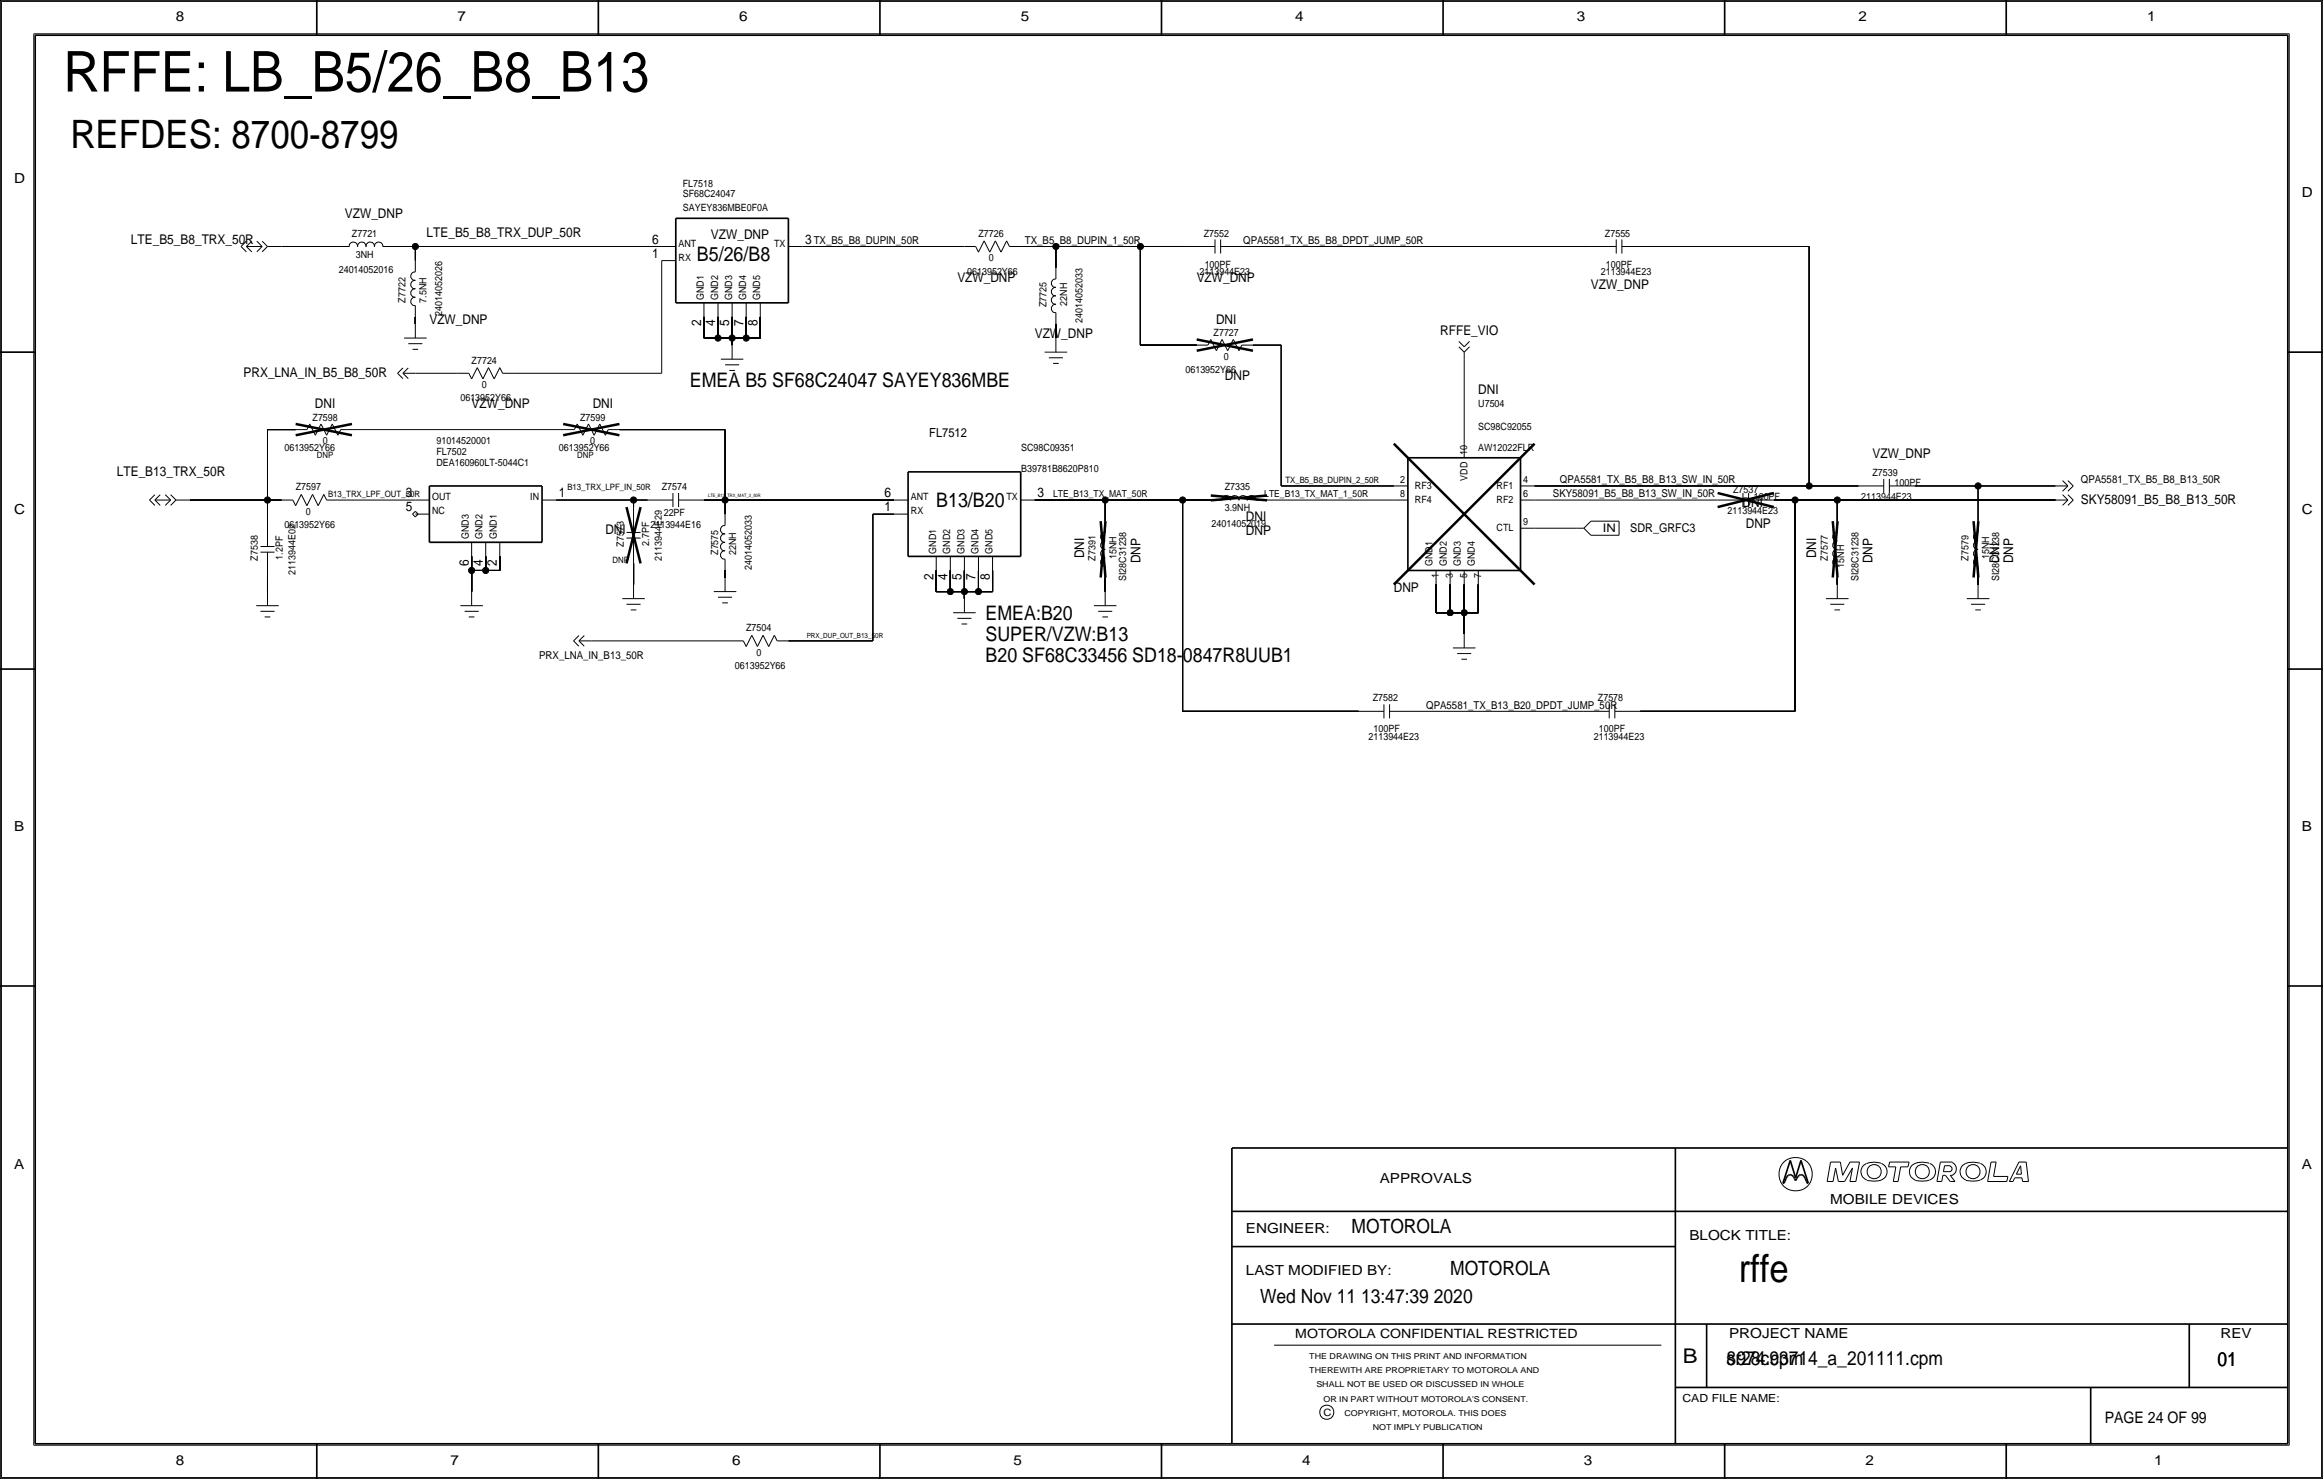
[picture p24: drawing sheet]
<svg xmlns="http://www.w3.org/2000/svg" width="419mm" height="267mm" viewBox="0 0 419 267" stroke-linecap="round" stroke-linejoin="round" font-family="sans-serif">
<defs><g id="words">
<text font-size="10.1" x="11.4" y="16.5">RFFE: LB_B5/26_B8_B13</text>
<text font-size="7.1" x="12.7" y="26.7">REFDES: 8700-8799</text>
<text font-size="7" x="313.7" y="231.1">rffe</text>
<text font-size="3.7" x="303.6" y="245.7">B</text>
<g font-size="3.6">
<text x="125.7" y="47">B5/26/B8</text>
<text x="124.5" y="69.8">EMEA B5 SF68C24047 SAYEY836MBE</text>
<text x="168.9" y="91.4">B13/B20</text>
<text x="177.8" y="111.8">EMEA:B20</text>
<text x="177.8" y="115.6">SUPER/VZW:B13</text>
<text x="177.8" y="119.4">B20 SF68C33456 SD18-0847R8UUB1</text>
</g>
<g font-size="3.5">
<text x="243.8" y="222.3">MOTOROLA</text>
<text x="261.6" y="229.9">MOTOROLA</text>
<text x="227.3" y="234.9">Wed Nov 11 13:47:39 2020</text>
<text x="311.5" y="246.2">8974.cpm</text>
<text x="311.5" y="246.2">sr28c93714_a_201111.cpm</text>
<text x="400" y="246.4">01</text>
</g>
<text font-size="2.9" x="379.7" y="256.5">PAGE 24 OF 99</text>
<g font-size="2.5">
<text x="31.7" y="3.8">8</text>
<text x="82.6" y="3.8">7</text>
<text x="133.3" y="3.8">6</text>
<text x="184.1" y="3.8">5</text>
<text x="233.7" y="3.8">4</text>
<text x="284.5" y="3.8">3</text>
<text x="335.3" y="3.8">2</text>
<text x="387.3" y="3.8">1</text>
<text x="2.5" y="33">D</text>
<text x="415.3" y="35.6">D</text>
<text x="2.5" y="92.7">C</text>
<text x="415.3" y="92.7">C</text>
<text x="2.5" y="149.9">B</text>
<text x="415.3" y="149.9">B</text>
<text x="2.5" y="210.8">A</text>
<text x="248.9" y="213.4">APPROVALS</text>
<text x="415.3" y="210.8">A</text>
<text x="330.2" y="217.2">MOBILE DEVICES</text>
<text x="224.8" y="222.2">ENGINEER:</text>
<text x="304.8" y="223.5">BLOCK TITLE:</text>
<text x="224.8" y="229.9">LAST MODIFIED BY:</text>
<text x="312" y="241.2">PROJECT NAME</text>
<text x="400.6" y="241.3">REV</text>
<text x="31.7" y="264.2">8</text>
<text x="81.3" y="264.2">7</text>
<text x="132.1" y="264.2">6</text>
<text x="182.9" y="264.2">5</text>
<text x="234.9" y="264.2">4</text>
<text x="285.8" y="264.2">3</text>
<text x="336.5" y="264.2">2</text>
<text x="388.6" y="264.2">1</text>
</g>
<g font-size="2.4">
<text x="62.2" y="39.4">VZW_DNP</text>
<text x="23.6" y="43.9">LTE_B5_B8_TRX_50R</text>
<text x="77" y="42.7">LTE_B5_B8_TRX_DUP_50R</text>
<text x="117.7" y="46.5">1</text>
<text x="117.7" y="43.9">6</text>
<text x="128.3" y="43.2">VZW_DNP</text>
<text x="145.3" y="43.9">3</text>
<text x="172.7" y="50.8">VZW_DNP</text>
<text x="215.9" y="50.8">VZW_DNP</text>
<text x="287" y="52.1">VZW_DNP</text>
<text x="77.5" y="58.4">VZW_DNP</text>
<text x="126.5" y="58.9" transform="rotate(-90 126.5 58.9)">2</text>
<text x="129" y="58.9" transform="rotate(-90 129 58.9)">4</text>
<text x="131.6" y="58.9" transform="rotate(-90 131.6 58.9)">5</text>
<text x="134.1" y="58.9" transform="rotate(-90 134.1 58.9)">7</text>
<text x="136.7" y="58.9" transform="rotate(-90 136.7 58.9)">8</text>
<text x="219.4" y="58.4">DNI</text>
<text x="186.7" y="61">VZW_DNP</text>
<text x="259.8" y="60.5">RFFE_VIO</text>
<text x="43.9" y="68.1">PRX_LNA_IN_B5_B8_50R</text>
<text x="221" y="68.6">DNP</text>
<text x="266.7" y="71.1">DNI</text>
<text x="56.8" y="73.7">DNI</text>
<text x="85.1" y="73.7">VZW_DNP</text>
<text x="106.9" y="73.7">DNI</text>
<text x="337.8" y="82.6">VZW_DNP</text>
<text x="21.1" y="85.9">LTE_B13_TRX_50R</text>
<text x="73.2" y="89.7">3</text>
<text x="100.8" y="89.7">1</text>
<text x="159.6" y="89.7">6</text>
<text x="187.2" y="89.7">3</text>
<text x="73.2" y="92.2">5</text>
<text x="159.6" y="92.2">1</text>
<text x="224.8" y="94">DNI</text>
<text x="314.4" y="91.4">DNI</text>
<text x="315" y="95.2">DNP</text>
<text x="375.4" y="90.9">SKY58091_B5_B8_B13_50R</text>
<text x="109.2" y="96.3">DNI</text>
<text x="195.6" y="100.7" transform="rotate(-90 195.6 100.7)">DNI</text>
<text x="205.7" y="101.6" transform="rotate(-90 205.7 101.6)">DNP</text>
<text x="224.8" y="96.5">DNP</text>
<text x="327.7" y="100.7" transform="rotate(-90 327.7 100.7)">DNI</text>
<text x="337.8" y="101.6" transform="rotate(-90 337.8 101.6)">DNP</text>
<text x="360.7" y="101.6" transform="rotate(-90 360.7 101.6)">DNI</text>
<text x="363.2" y="101.6" transform="rotate(-90 363.2 101.6)">DNP</text>
<text x="84.6" y="102" transform="rotate(-90 84.6 102)">6</text>
<text x="87.1" y="102" transform="rotate(-90 87.1 102)">4</text>
<text x="89.7" y="102" transform="rotate(-90 89.7 102)">2</text>
<text x="168.4" y="104.6" transform="rotate(-90 168.4 104.6)">2</text>
<text x="170.9" y="104.6" transform="rotate(-90 170.9 104.6)">4</text>
<text x="173.5" y="104.6" transform="rotate(-90 173.5 104.6)">5</text>
<text x="176" y="104.6" transform="rotate(-90 176 104.6)">7</text>
<text x="178.6" y="104.6" transform="rotate(-90 178.6 104.6)">8</text>
<text x="251.5" y="106.7">DNP</text>
</g>
<g font-size="2.3">
<text x="167.6" y="78.7">FL7512</text>
<text x="233.7" y="241.3">MOTOROLA CONFIDENTIAL RESTRICTED</text>
</g>
<text font-size="2.2" x="294.1" y="96">SDR_GRFC3</text>
<text font-size="2.1" x="289.2" y="96">IN</text>
<g font-size="2">
<text x="146.8" y="43.9">TX_B5_B8_DUPIN_50R</text>
<text x="184.9" y="43.9">TX_B5_B8_DUPIN_1_50R</text>
<text x="224.3" y="43.9">QPA5581_TX_B5_B8_DPDT_JUMP_50R</text>
<text x="280.2" y="89.7">SKY58091_B5_B8_B13_SW_IN_50R</text>
<text x="281.4" y="87.1">QPA5581_TX_B5_B8_B13_SW_IN_50R</text>
<text x="375.4" y="87.1">QPA5581_TX_B5_B8_B13_50R</text>
<text x="97.3" y="118.9">PRX_LNA_IN_B13_50R</text>
<text x="257.3" y="127.8">QPA5581_TX_B13_B20_DPDT_JUMP_50R</text>
<text x="303.5" y="252.7">CAD FILE NAME:</text>
</g>
<g font-size="1.8">
<text x="123.2" y="35.6">SF68C24047</text>
<text x="123.2" y="33.7">FL7518</text>
<text x="123.2" y="38.1">SAYEY836MBE0F0A</text>
<text x="63.5" y="42.7">Z7721</text>
<text x="64.2" y="46.5">3NH</text>
<text x="122.4" y="47">RX</text>
<text x="122.4" y="44.5">ANT</text>
<text x="139.7" y="44.5">TX</text>
<text x="176.5" y="42.7">Z7726</text>
<text x="178.4" y="47.1">0</text>
<text x="217.2" y="42.7">Z7552</text>
<text x="289.6" y="42.7">Z7555</text>
<text x="61.1" y="49.3">24014052016</text>
<text x="174.5" y="49.5">0613952Y66</text>
<text x="216.4" y="49.5">2113944E23</text>
<text x="217.3" y="48.3">100PF</text>
<text x="288.8" y="49.5">2113944E23</text>
<text x="289.7" y="48.3">100PF</text>
<text x="73.2" y="54.6" transform="rotate(-90 73.2 54.6)">Z7722</text>
<text x="77" y="54.6" transform="rotate(-90 77 54.6)">7.5NH</text>
<text x="79.8" y="57" transform="rotate(-90 79.8 57)">24014052026</text>
<text x="127" y="54.1" transform="rotate(-90 127 54.1)">GND1</text>
<text x="129.5" y="54.1" transform="rotate(-90 129.5 54.1)">GND2</text>
<text x="132.1" y="54.1" transform="rotate(-90 132.1 54.1)">GND3</text>
<text x="134.6" y="54.1" transform="rotate(-90 134.6 54.1)">GND4</text>
<text x="137.2" y="54.1" transform="rotate(-90 137.2 54.1)">GND5</text>
<text x="188.8" y="55.4" transform="rotate(-90 188.8 55.4)">Z7725</text>
<text x="192.5" y="55.1" transform="rotate(-90 192.5 55.1)">22NH</text>
<text x="195.3" y="58.3" transform="rotate(-90 195.3 58.3)">24014052033</text>
<text x="85.1" y="65.6">Z7724</text>
<text x="219" y="60.6">Z7727</text>
<text x="220.8" y="64.9">0</text>
<text x="86.9" y="70">0</text>
<text x="213.9" y="67.3">0613952Y66</text>
<text x="56.4" y="75.8">Z7598</text>
<text x="83.1" y="72.4">0613952Y66</text>
<text x="104.7" y="75.8">Z7599</text>
<text x="266.7" y="73.4">U7504</text>
<text x="266.7" y="77.5">SC98C92055</text>
<text x="51.3" y="81.3">0613952Y66</text>
<text x="58.2" y="80.1">0</text>
<text x="78.7" y="80">91014520001</text>
<text x="78.7" y="82">FL7502</text>
<text x="100.8" y="81.3">0613952Y66</text>
<text x="106.5" y="80.1">0</text>
<text x="184.3" y="81.3">SC98C09351</text>
<text x="264.7" y="82" transform="rotate(-90 264.7 82)">10</text>
<text x="266.7" y="81.3">AW12022FLR</text>
<text x="53.3" y="88.4">Z7597</text>
<text x="78.7" y="84.1">DEA160960LT-5044C1</text>
<text x="119.4" y="88.4">Z7574</text>
<text x="184.3" y="85.1">B39781B8620P810</text>
<text x="221" y="88.4">Z7335</text>
<text x="252.6" y="89.7">8</text>
<text x="252.6" y="87.1">2</text>
<text x="255.3" y="88.1">RF3</text>
<text x="264.8" y="86.7" transform="rotate(-90 264.8 86.7)">VDD</text>
<text x="270" y="88.2">RF1</text>
<text x="274.8" y="89.7">6</text>
<text x="274.8" y="87.1">4</text>
<text x="312.7" y="88.9">Z7537</text>
<text x="337.8" y="85.9">Z7539</text>
<text x="341.8" y="87.6">100PF</text>
<text x="51.3" y="95.2">0613952Y66</text>
<text x="55.2" y="92.8">0</text>
<text x="78" y="92.7">NC</text>
<text x="78" y="90.2">OUT</text>
<text x="95.7" y="90.2">IN</text>
<text x="117.4" y="95.3">2113944E16</text>
<text x="119.7" y="93">22PF</text>
<text x="164.3" y="92.7">RX</text>
<text x="164.3" y="90.2">ANT</text>
<text x="181.6" y="90.2">TX</text>
<text x="218.6" y="95">24014052019</text>
<text x="221" y="92.2">3.9NH</text>
<text x="255.3" y="90.8">RF4</text>
<text x="270" y="95.8">CTL</text>
<text x="270" y="90.7">RF2</text>
<text x="274.8" y="94.7">9</text>
<text x="311.7" y="92.7">2113944E23</text>
<text x="316.4" y="90.2">100PF</text>
<text x="335.8" y="90.2">2113944E23</text>
<text x="46.5" y="101.1" transform="rotate(-90 46.5 101.1)">Z7538</text>
<text x="51.1" y="101" transform="rotate(-90 51.1 101)">1.2PF</text>
<text x="84.6" y="97.2" transform="rotate(-90 84.6 97.2)">GND3</text>
<text x="87.1" y="97.2" transform="rotate(-90 87.1 97.2)">GND2</text>
<text x="89.7" y="97.2" transform="rotate(-90 89.7 97.2)">GND1</text>
<text x="112.6" y="98.5" transform="rotate(-90 112.6 98.5)">Z7573</text>
<text x="117.1" y="98.4" transform="rotate(-90 117.1 98.4)">2.7PF</text>
<text x="119.4" y="101.1" transform="rotate(-90 119.4 101.1)">2113944E29</text>
<text x="129.5" y="100.1" transform="rotate(-90 129.5 100.1)">Z7575</text>
<text x="132.8" y="100.1" transform="rotate(-90 132.8 100.1)">22NH</text>
<text x="168.9" y="99.8" transform="rotate(-90 168.9 99.8)">GND1</text>
<text x="171.4" y="99.8" transform="rotate(-90 171.4 99.8)">GND2</text>
<text x="174" y="99.8" transform="rotate(-90 174 99.8)">GND3</text>
<text x="176.5" y="99.8" transform="rotate(-90 176.5 99.8)">GND4</text>
<text x="179.1" y="99.8" transform="rotate(-90 179.1 99.8)">GND5</text>
<text x="197.7" y="101.1" transform="rotate(-90 197.7 101.1)">Z7391</text>
<text x="201.4" y="100.9" transform="rotate(-90 201.4 100.9)">15NH</text>
<text x="329.7" y="101.1" transform="rotate(-90 329.7 101.1)">Z7577</text>
<text x="355.1" y="101.1" transform="rotate(-90 355.1 101.1)">Z7579</text>
<text x="358.9" y="100.9" transform="rotate(-90 358.9 100.9)">15NH</text>
<text x="53.3" y="103.6" transform="rotate(-90 53.3 103.6)">2113944E02</text>
<text x="135.6" y="102.7" transform="rotate(-90 135.6 102.7)">24014052033</text>
<text x="203.2" y="104.8" transform="rotate(-90 203.2 104.8)">SI28C31238</text>
<text x="258.5" y="102.1" transform="rotate(-90 258.5 102.1)">GND1</text>
<text x="259.6" y="104.3" transform="rotate(-90 259.6 104.3)">1</text>
<text x="261" y="102.1" transform="rotate(-90 261 102.1)">GND2</text>
<text x="262.1" y="104.3" transform="rotate(-90 262.1 104.3)">3</text>
<text x="263.6" y="102.1" transform="rotate(-90 263.6 102.1)">GND3</text>
<text x="264.7" y="104.3" transform="rotate(-90 264.7 104.3)">5</text>
<text x="266.1" y="102.1" transform="rotate(-90 266.1 102.1)">GND4</text>
<text x="267.2" y="104.3" transform="rotate(-90 267.2 104.3)">7</text>
<text x="332.7" y="102.4" transform="rotate(-90 332.7 102.4)">15NH</text>
<text x="335.3" y="104.8" transform="rotate(-90 335.3 104.8)">SI28C31238</text>
<text x="360.7" y="104.8" transform="rotate(-90 360.7 104.8)">SI28C31238</text>
<text x="134.6" y="113.8">Z7504</text>
<text x="136.5" y="118.2">0</text>
<text x="132.6" y="120.7">0613952Y66</text>
<text x="247.7" y="126.5">Z7582</text>
<text x="288.3" y="126.5">Z7578</text>
<text x="246.9" y="133.4">2113944E23</text>
<text x="247.8" y="132.1">100PF</text>
<text x="287.5" y="133.4">2113944E23</text>
<text x="288.5" y="132.1">100PF</text>
<text x="238.8" y="255.3">C</text>
</g>
<g font-size="1.7">
<text x="190" y="89.7">LTE_B13_TX_MAT_50R</text>
<text x="228.1" y="89.7">LTE_B13_TX_MAT_1_50R</text>
</g>
<g font-size="1.6">
<text x="57.1" y="82.6">DNP</text>
<text x="104.1" y="82.6">DNP</text>
<text x="59.2" y="89.7">B13_TRX_LPF_OUT_50R</text>
<text x="102.4" y="88.4">B13_TRX_LPF_IN_50R</text>
<text x="231.9" y="87.1">TX_B5_B8_DUPIN_2_50R</text>
<text x="110.5" y="101.6">DNP</text>
</g>
<g font-size="1.5">
<text x="236.2" y="245.1">THE DRAWING ON THIS PRINT AND INFORMATION</text>
<text x="236.2" y="247.6">THEREWITH ARE PROPRIETARY TO MOTOROLA AND</text>
<text x="237.5" y="250.2">SHALL NOT BE USED OR DISCUSSED IN WHOLE</text>
<text x="238.8" y="252.7">OR IN PART WITHOUT MOTOROLA'S CONSENT.</text>
<text x="242.6" y="255.3">COPYRIGHT, MOTOROLA. THIS DOES</text>
<text x="247.6" y="257.8">NOT IMPLY PUBLICATION</text>
</g>
<text font-size="1.3" x="145.5" y="115.1">PRX_DUP_OUT_B13_50R</text>
<text font-size=".8" x="127.8" y="89.7">LTE_B13_TRX_MAT_3_50R</text>
</g></defs>
<!-- layer: Nets -->
<g fill="none" stroke="#000" stroke-width=".18">
<path d="M50.8 44.5h10.2zM71.1 44.5h3.8zM74.9 57.2v1.2zM74.9 44.5v2.5zM74.9 44.5h44.5zM119.4 47v20.3zM127 57.2v3.8zM129.5 57.2v3.8zM132.1 57.2v3.8zM134.6 57.2v3.8zM137.2 57.2v3.8zM144.8 44.5h29.2z"/>
<path d="M184.1 44.5h6.4zM190.5 58.4v2.6zM190.5 44.5v3.8zM190.5 44.5h15.2zM205.7 44.5v17.7zM205.7 44.5h8.9zM224.8 44.5h62.2zM297.2 44.5h29.2zM326.4 44.5v43.1zM48.3 77.5v12.7zM48.3 77.5h5zM63.5 77.5h38.1z"/>
<path d="M74.9 67.3h7.6zM92.7 67.3h26.7zM111.8 77.5h19zM127 61h2.5zM129.5 61h2.6zM130.8 77.5v12.7zM132.1 61v1.2zM132.1 61h2.5zM134.6 61h2.6zM205.7 62.2h10.2zM226.1 62.2h5zM231.1 62.2v25.4z"/>
<path d="M264.2 64.8v15.2zM34.3 90.2h14zM48.3 90.2v3.8zM48.3 90.2h2.5zM61 90.2h13.9zM100.3 90.2h14zM114.3 90.2v1.2zM114.3 90.2h2.5zM127 90.2h3.8zM130.8 90.2v2.5zM130.8 90.2h30.5zM157.5 92.7v22.9z"/>
<path d="M157.5 92.7h3.8zM186.7 90.2h12.7zM199.4 90.2v3.8zM199.4 90.2h14zM213.4 90.2v38.1zM213.4 90.2h5zM228.6 90.2h22.9zM231.1 87.6h20.4zM276.9 87.6h49.5zM276.9 90.2h33zM276.9 95.2h7.6zM320 90.2h3.8z"/>
<path d="M323.8 90.2v38.1zM323.8 90.2h7.7zM326.4 87.6h8.9zM331.5 90.2v3.8zM331.5 90.2h39.3zM345.4 87.6h11.5zM356.9 87.6v6.4zM356.9 87.6h13.9zM48.3 104.1v2.6zM85.1 102.9v3.8zM85.1 100.3v2.6zM85.1 102.9h2.5z"/>
<path d="M87.6 100.3v2.6zM87.6 102.9h2.6zM90.2 100.3v2.6zM106.7 115.6h25.4zM114.3 101.6v3.8zM130.8 102.9v1.2zM142.2 115.6h15.3zM168.9 102.9v3.8zM168.9 106.7h2.5zM171.4 102.9v3.8zM171.5 106.7h2.5zM174 106.7v1.2z"/>
<path d="M174 102.9v3.8zM174 106.7h2.5zM176.5 102.9v3.8zM176.5 106.7h2.6zM179.1 102.9v3.8zM199.4 104.1v2.6zM259.1 105.4v5.1zM259.1 110.5h2.5zM261.6 110.5h2.6zM261.6 105.4v5.1zM264.2 110.5v3.8zM264.2 105.4v5.1z"/>
<path d="M264.2 110.5h2.5zM266.7 105.4v5.1zM331.5 104.1v1.3zM356.9 104.1v1.3zM213.4 128.3h31.7zM255.3 128.3h30.4zM295.9 128.3h27.9z"/>
</g>
<g fill="#000" stroke="#000" stroke-width=".18">
<circle cx="74.9" cy="44.4" r=".56"/>
<circle cx="190.5" cy="44.4" r=".56"/>
<circle cx="205.7" cy="44.4" r=".56"/>
<circle cx="129.5" cy="61" r=".56"/>
<circle cx="132.1" cy="61" r=".56"/>
<circle cx="134.6" cy="61" r=".56"/>
<circle cx="48.3" cy="90.2" r=".56"/>
<circle cx="114.3" cy="90.2" r=".56"/>
<circle cx="130.8" cy="90.2" r=".56"/>
<circle cx="199.4" cy="90.2" r=".56"/>
<circle cx="213.4" cy="90.2" r=".56"/>
<circle cx="323.9" cy="90.2" r=".56"/>
<circle cx="326.4" cy="87.6" r=".56"/>
<circle cx="331.5" cy="90.2" r=".56"/>
<circle cx="356.9" cy="87.6" r=".56"/>
<circle cx="85.1" cy="102.9" r=".56"/>
<circle cx="87.6" cy="102.9" r=".56"/>
<circle cx="171.4" cy="106.7" r=".56"/>
<circle cx="174" cy="106.7" r=".56"/>
<circle cx="176.5" cy="106.7" r=".56"/>
<circle cx="261.6" cy="110.5" r=".56"/>
<circle cx="264.2" cy="110.5" r=".56"/>
</g>
<!-- layer: Components -->
<g fill="none" stroke="#000" stroke-width=".18">
<path d="M43.5 44.4l.9 1zM43.5 44.5l1-1zM44.4 44.4l1 1zM44.4 44.5l1-1zM44.5 44.5h2.8zM46.3 43.5l1 1zM46.3 45.4l1-1zM47.3 43.5l1 1zM47.3 45.4l1-1zM48.3 44.5h2.5zM61 44.5h2zM63 44.5a.75 .75 0 0 1 .7-.9 .75 .75 0 0 1 .8 .9"/>
<path d="M64.5 44.5a.75 .75 0 0 1 .8-.9 .75 .75 0 0 1 .7 .9M66 44.5a.75 .75 0 0 1 .8-.9 .75 .75 0 0 1 .7 .9M67.6 44.5a.75 .75 0 0 1 .7-.9 .75 .75 0 0 1 .7 .9M69.1 44.5h2zM74.9 58.4v2.6zM74.9 47v2zM74.9 55.1v2zM74.9 52.1a.74 .74 0 0 0-.8 .8 .74 .74 0 0 0 .8 .7M74.9 49.1a.74 .74 0 0 0-.8 .7 .74 .74 0 0 0 .8 .7M74.9 50.6a.74 .74 0 0 0-.8 .7 .74 .74 0 0 0 .8 .8M74.9 53.6a.74 .74 0 0 0-.8 .8 .74 .74 0 0 0 .8 .7M119.4 47h2.5z"/>
<path d="M119.4 44.5h2.5zM127 54.6v2.6zM129.5 54.6v2.6zM132.1 54.6v2.6zM134.6 54.6v2.6zM137.2 54.6v2.6zM142.2 44.5h2.6zM174 44.5h2zM176 44.5l.5 1zM177.5 43.4l-1 2.1zM177.5 43.4l1.1 2.1zM179.6 43.4l1 2.1z"/>
<path d="M179.6 43.4l-1 2.1zM181.6 43.4l.5 1zM181.6 43.4l-1 2.1zM182.1 44.5h2zM190.5 56.4v2zM190.5 48.3v2zM190.5 51.9a.74 .74 0 0 0-.8 .7 .74 .74 0 0 0 .8 .7M190.5 54.9a.74 .74 0 0 0-.8 .8 .74 .74 0 0 0 .8 .7M190.5 53.4a.74 .74 0 0 0-.8 .7 .74 .74 0 0 0 .8 .8M190.5 50.3a.74 .74 0 0 0-.8 .8 .74 .74 0 0 0 .8 .7M214.6 44.5h4.6zM219.2 43.2v2.5z"/>
<path d="M220.2 43.2v2.5zM220.2 44.5h4.6zM287 44.5h4.6zM291.6 43.2v2.5zM292.6 43.2v2.5zM292.6 44.5h4.6zM53.3 77.5h2.1zM55.9 76.5l-.5 1zM55.9 76.5l1 2zM57.9 76.5l-1 2zM57.9 76.5l1 2zM59.9 76.5l-1 2z"/>
<path d="M59.9 76.5l1.1 2zM61.5 77.5l-.5 1zM61.5 77.5h2zM71.7 67.3l1 1zM71.7 67.3l1-1zM72.7 67.3l1 1zM72.7 67.3h2.2zM72.7 67.3l1-1zM72.9 61h4.1zM73.7 62h2.5zM74.4 63h1zM82.5 67.3h2.1z"/>
<path d="M84.6 67.3l.5 1zM86.1 66.3l-1 2zM86.1 66.3l1 2zM88.1 66.3l1.1 2zM88.1 66.3l-1 2zM90.2 66.3l-1 2zM90.2 66.3l.5 1zM90.7 67.3h2zM101.6 77.5h2zM104.1 76.5l1.1 2zM104.1 76.5l-.5 1zM106.2 76.5l-1 2z"/>
<path d="M106.2 76.5l1 2zM108.2 76.5l-1 2zM108.2 76.5l1 2zM109.7 77.5l-.5 1zM109.7 77.5h2.1zM130 64.8h4.1zM130.8 65.8h2.5zM131.6 66.8h1zM132.1 62.2v2.6zM188.5 63.5h4zM189.2 64.5h2.6zM190 65.5h1z"/>
<path d="M190.5 61v2.5zM215.9 62.2h2zM218.4 61.2l-.5 1zM218.4 61.2l1.1 2zM220.5 61.2l-1 2zM220.5 61.2l1 2zM222.5 61.2l1 2zM222.5 61.2l-1 2zM224 62.2l-.5 1zM224 62.2h2.1zM263.2 61.6l1 .9zM263.2 62.5l1 1z"/>
<path d="M264.2 62.5l.9-.9zM264.2 63.5l.9-1zM264.2 63.5v1.3zM27 90.2l.9 .9zM27 90.2l.9-1zM27.9 90.2l1 .9zM27.9 90.2l1-1zM27.9 90.2h2.9zM29.8 89.2l1 1zM29.8 91.1l1-.9zM30.8 89.2l.9 1zM30.8 91.1l1-.9z"/>
<path d="M31.8 90.2h2.5zM47 99.6h2.5zM47 98.6h2.5zM48.3 99.6v4.5zM48.3 94v4.6zM50.8 90.2h2zM52.8 90.2l.5 1zM54.4 89.2l-1.1 2zM54.4 89.2l1 2zM56.4 89.2l1 2zM56.4 89.2l-1 2zM58.4 89.2l-1 2z"/>
<path d="M58.4 89.2l.5 1zM58.9 90.2h2.1zM74.4 92.7l.5 .5zM74.4 92.7l.5-.5zM74.9 90.2h2.6zM74.9 92.7h2.6zM74.9 92.2l.5 .5zM75.4 92.7l-.5 .5zM85.1 97.8v2.5zM87.6 97.8v2.5zM90.2 97.8v2.5zM97.8 90.2h2.5z"/>
<path d="M113 97h2.6zM113 96h2.6zM114.3 97v4.6zM114.3 91.4v4.6zM116.8 90.2h4.6zM121.4 88.9v2.5zM122.4 90.2h4.6zM122.4 88.9v2.5zM130.8 92.7v2zM130.8 97.8a.74 .74 0 0 0-.8 .8 .74 .74 0 0 0 .8 .7M130.8 94.8a.74 .74 0 0 0-.8 .7 .74 .74 0 0 0 .8 .8M130.8 96.3a.74 .74 0 0 0-.8 .8 .74 .74 0 0 0 .8 .7"/>
<path d="M130.8 99.4a.74 .74 0 0 0-.8 .7 .74 .74 0 0 0 .8 .7M161.3 92.7h2.5zM161.3 90.2h2.5zM184.2 90.2h2.5zM199.4 94v2zM199.4 97.6a.74 .74 0 0 0-.8 .7 .74 .74 0 0 0 .8 .8M199.4 99.1a.74 .74 0 0 0-.8 .7 .74 .74 0 0 0 .8 .8M199.4 96.1a.74 .74 0 0 0-.8 .7 .74 .74 0 0 0 .8 .7M218.4 90.2h2.1zM220.5 90.2a.75 .75 0 0 1 .7-.8 .75 .75 0 0 1 .7 .8M222 90.2a.75 .75 0 0 1 .7-.8 .75 .75 0 0 1 .8 .8M223.5 90.2a.75 .75 0 0 1 .8-.8 .75 .75 0 0 1 .7 .8"/>
<path d="M225 90.2a.75 .75 0 0 1 .8-.8 .75 .75 0 0 1 .7 .8M226.6 90.2h2zM251.5 87.6h2.5zM251.5 90.2h2.5zM264.2 80v2.5zM274.3 87.6h2.6zM274.3 95.2h2.6zM274.3 90.2h2.6zM284.5 95.2h1.2zM285.8 95.2l1.2 1.3zM287 94l-1.2 1.2zM287 94h5.1z"/>
<path d="M287 96.5h5.1zM292.1 94v2.5zM309.9 90.2h4.6zM314.5 88.9v2.5zM315.5 88.9v2.5zM315.5 90.2h4.5zM331.5 94v2zM331.5 97.6a.74 .74 0 0 0-.9 .7 .74 .74 0 0 0 .9 .8M331.5 99.1a.74 .74 0 0 0-.9 .7 .74 .74 0 0 0 .9 .8M331.5 96.1a.74 .74 0 0 0-.9 .7 .74 .74 0 0 0 .9 .7M335.3 87.6h4.6zM339.9 86.4v2.5z"/>
<path d="M340.9 86.4v2.5zM340.9 87.6h4.5zM356.9 94v2zM356.9 97.6a.74 .74 0 0 0-.9 .7 .74 .74 0 0 0 .9 .8M356.9 99.1a.74 .74 0 0 0-.9 .7 .74 .74 0 0 0 .9 .8M356.9 96.1a.74 .74 0 0 0-.9 .7 .74 .74 0 0 0 .9 .7M370.8 90.2h2.3zM370.8 87.6h2.3zM372.1 89.2l1 1zM372.1 86.7l1 .9zM372.1 91.1l1-.9zM372.1 88.6l1-1z"/>
<path d="M373.1 89.2l.9 1zM373.1 86.7l.9 .9zM373.1 91.1l.9-.9zM373.1 88.6l.9-1zM46.2 109.2h4.1zM47 110.2h2.5zM47.8 111.3h1zM48.3 106.7v2.5zM83.1 109.2h4zM83.8 110.2h2.6zM84.6 111.3h1zM85.1 106.7v2.5z"/>
<path d="M103.5 115.6l.9 .9zM103.5 115.6l.9-1zM104.4 115.6l1 .9zM104.4 115.6h2.3zM104.4 115.6l1-1zM112.3 108h4zM113 109h2.6zM113.8 110h1zM114.3 105.4v2.6zM128.8 106.7h4zM129.5 107.7h2.6zM130.3 108.7h1z"/>
<path d="M130.8 104.1v2.6zM130.8 100.8v2.1zM132.1 115.6h2zM134.1 115.6l.5 1zM135.6 114.6l1.1 2zM135.6 114.6l-1 2zM137.7 114.6l1 2zM137.7 114.6l-1 2zM139.7 114.6l-1 2zM139.7 114.6l.5 1zM140.2 115.6h2zM168.9 100.3v2.6z"/>
<path d="M171.4 100.3v2.6zM172 110.5h4zM172.7 111.5h2.6zM173.5 112.5h1zM174 100.3v2.6zM174 108v2.5zM176.5 100.3v2.6zM179.1 100.3v2.6zM197.4 109.2h4zM198.1 110.2h2.6zM198.9 111.3h1zM199.4 102.1v2z"/>
<path d="M199.4 106.7v2.5zM199.4 100.6a.74 .74 0 0 0-.8 .8 .74 .74 0 0 0 .8 .7M259.1 102.9v2.5zM261.6 102.9v2.5zM262.1 116.8h4.1zM262.9 117.9h2.5zM263.7 118.9h1zM264.2 102.9v2.5zM264.2 114.3v2.5zM266.7 102.9v2.5zM329.4 108h4.1zM330.2 109h2.5z"/>
<path d="M331 110h1zM331.5 105.4v2.6zM331.5 102.1v2zM331.5 100.6a.74 .74 0 0 0-.9 .8 .74 .74 0 0 0 .9 .7M354.8 108h4.1zM355.6 109h2.5zM356.4 110h1zM356.9 105.4v2.6zM356.9 102.1v2zM356.9 100.6a.74 .74 0 0 0-.9 .8 .74 .74 0 0 0 .9 .7M245.1 128.3h4.6zM249.7 127v2.5z"/>
<path d="M250.7 128.3h4.6zM250.7 127v2.5zM285.8 128.3h4.5zM290.3 127v2.5zM291.3 128.3h4.6zM291.3 127v2.5z"/>
</g>
<g fill="none" stroke="#000" stroke-width=".3">
<path d="M121.9 39.4h20.3zM121.9 39.4v15.2zM142.2 39.4v15.2zM121.9 54.6h20.3zM77.5 87.6v10.2zM77.5 97.8h20.3zM77.5 87.6h20.3zM97.8 87.6v10.2zM163.8 85.1h20.3zM163.8 85.1v15.2zM184.1 85.1v15.2zM254 82.6v20.3z"/>
<path d="M254 82.6h20.3zM274.3 82.6v20.3zM163.8 100.3h20.3zM254 102.9h20.3z"/>
</g>
<g fill="none" stroke="#000" stroke-width=".45">
<path d="M53.3 78.5l10.2-2zM53.3 76.5l10.2 2zM101.6 78.5l10.2-2zM101.6 76.5l10.2 2zM215.9 63.2l10.2-2zM215.9 61.2l10.2 2zM113 91.4l2.6 10.2zM115.6 91.4l-2.6 10.2zM198.6 94l.8 10.1zM199.4 94l-.8 10.1zM218.4 90.2l10.2-.8zM218.4 89.4l10.2 .8z"/>
<path d="M251.5 80l25.4 25.4zM276.9 80l-25.4 25.4zM309.9 91.4l10.1-2.5zM309.9 88.9l10.1 2.5zM330.7 94l.8 10.1zM331.5 94l-.8 10.1zM356.1 94l.8 10.1zM356.9 94l-.8 10.1z"/>
</g>
<!-- layer: Page Border and Title Block -->
<g fill="none" stroke="#000" stroke-width=".3">
<path d="M0 0h419.1zM0 0v266.7zM6.3 6.4h406.4zM6.3 6.4v254zM57.1 0v6.3zM107.9 0v6.3zM158.7 0v6.3zM209.5 0v6.4zM260.3 0v6.3zM311.1 0v6.3zM361.9 0v6.3zM412.7 6.4v254z"/>
<path d="M419.1 0v266.7zM0 63.5h6.3zM412.7 63.5h6.4zM0 120.7h6.3zM412.7 120.7h6.4zM0 177.8h6.3zM412.7 177.8h6.4zM222.2 207v53.3zM222.2 207h190.5zM222.2 218.4h190.5zM302.3 207v53.3zM321.7 213.4h.2z"/>
<path d="M322 213.1l-.1 .3zM322.2 212.5l-.2 .6zM322.4 212.1l-.2 .4zM322.6 211.9l.3-.1zM322.6 211.9l-.2 .2zM322.9 211.8h.2zM323 209.2l-1.3 4.2zM323 209.2l1 3.2zM323.1 211.8l.2 .1zM323.3 211.9l.2 .2zM323.5 212.1l.2 .4zM323.7 212.5l.3 .4z"/>
<path d="M324.2 212.5l-.2 .4zM324.4 212.1l-.2 .4zM324.6 211.9l.2-.1zM324.6 211.9l-.2 .2zM324.8 211.8h.3zM324.9 209.2l1.3 4.2zM324.9 209.2l-.9 3.2zM325.1 211.8l.2 .1zM325.3 211.9l.2 .2zM325.5 212.1l.2 .4zM325.7 212.5l.2 .6zM325.9 213.1l.1 .3z"/>
<path d="M326 213.4h.2zM222.2 238.8h190.5zM222.2 224.8h80.1zM307.9 238.8v11.4zM395 238.8v11.4zM302.3 250.2h110.4zM377.2 250.2v10.1zM0 266.7h419.1zM6.3 260.3h406.4zM57.1 260.3v6.4zM107.9 260.3v6.4zM158.7 260.3v6.4z"/>
<path d="M209.5 260.3v6.4zM260.3 260.3v6.4zM311.1 260.3v6.4zM361.9 260.3v6.4z"/>
</g>
<g fill="none" stroke="#000" stroke-width=".18">
<path d="M.3 .3h418.5zM.3 .3v266.1zM6.1 6.1v254.5zM6.1 6.1h406.9zM413 6.1v254.5zM418.8 .3v266.1zM329.6 213.1h1.1zM330.3 209.6h1.7zM330.3 209.5l-.7 3.6zM331.2 210.6l-.5 2.5zM331.2 210.6l.5 2.5zM331.7 213.1h1.1z"/>
<path d="M332 209.5l.4 2.4zM333.8 209.6l-1.4 2.3zM333.8 213.1h1zM333.8 209.6h1.7zM334.2 210.6l-.4 2.5zM334.2 210.6l-1.4 2.5zM335.5 209.6l-.7 3.5zM336.8 209.8a1.6 1.6 0 0 0-1.1 1.5 1.6 1.6 0 0 0 1.1 1.5M339.3 209.8l-.1-.1a4 4 0 0 0-2.4 .1M339.4 209.8a1.59 1.59 0 0 1 1.1 1.5 1.59 1.59 0 0 1-1.1 1.5 5.1 5.1 0 0 1-2.5 .1M340.7 210.4h1.3zM340.9 209.6h3.5z"/>
<path d="M340.9 209.5l-.2 .9zM341.6 213.1h.8zM342 210.4l-.4 2.7zM342.9 210.4l-.5 2.7zM342.9 210.4h1.3zM344.4 209.5l-.2 .9zM348 209.8a3.1 3.1 0 0 0-3.3 .6 1.62 1.62 0 0 0 .8 2.4M348.1 212.8a5.1 5.1 0 0 1-2.6 .1M348.1 209.8a1.59 1.59 0 0 1 1.1 1.5 1.59 1.59 0 0 1-1.1 1.5M349.5 213.1h.8zM350.1 209.6h2.1zM350.1 209.5l-.6 3.6z"/>
<path d="M350.5 211.9l-.2 1.2zM350.5 211.9h.5zM350.6 211.3h1.2zM350.8 210.2l-.2 1.1zM350.8 210.2h1zM351 211.9l.8 1.2zM351.8 210.3a.5 .5 0 0 1 .4 .5 .5 .5 0 0 1-.4 .5M351.8 213.1h.9zM351.8 211.9l.9 1.2zM351.8 211.9h.4zM352.2 209.7a1.24 1.24 0 0 1 .8 1.1 1.24 1.24 0 0 1-.8 1.1M357.2 209.8a3.1 3.1 0 0 0-3.3 .6 1.62 1.62 0 0 0 .8 2.4"/>
<path d="M357.2 212.8a5.1 5.1 0 0 1-2.5 .1M357.3 209.8a1.59 1.59 0 0 1 1 1.5 1.59 1.59 0 0 1-1 1.5M358.6 213.1h3.5zM359.2 209.6l-.6 3.5zM359.2 209.6h.9zM359.7 212.1h2.6zM360.1 209.6l-.4 2.5zM362.3 212.1l-.2 1zM362.5 213.1h.7zM363.5 212.4l-.3 .7zM363.5 212.4h1.3zM363.8 211.7h.9z"/>
<path d="M364.2 209.6l-1.7 3.5zM364.2 209.6h1.4zM364.5 210.2l-.7 1.5zM364.5 210.2l.2 1.5zM364.8 212.4l.1 .7zM364.9 213.1h1.1zM365.6 209.6l.4 3.5zM229.9 242.6h69.8zM.3 266.4h418.5zM6.1 260.6h406.9z"/>
<circle cx="324" cy="211.8" r="3"/>
<circle cx="338.1" cy="211.3" r="1.28"/>
<circle cx="346.8" cy="211.3" r="1.28"/>
<circle cx="356" cy="211.3" r="1.28"/>
<circle cx="239.4" cy="254.7" r="1.28"/>
</g>
<use href="#words"/>
</svg>
